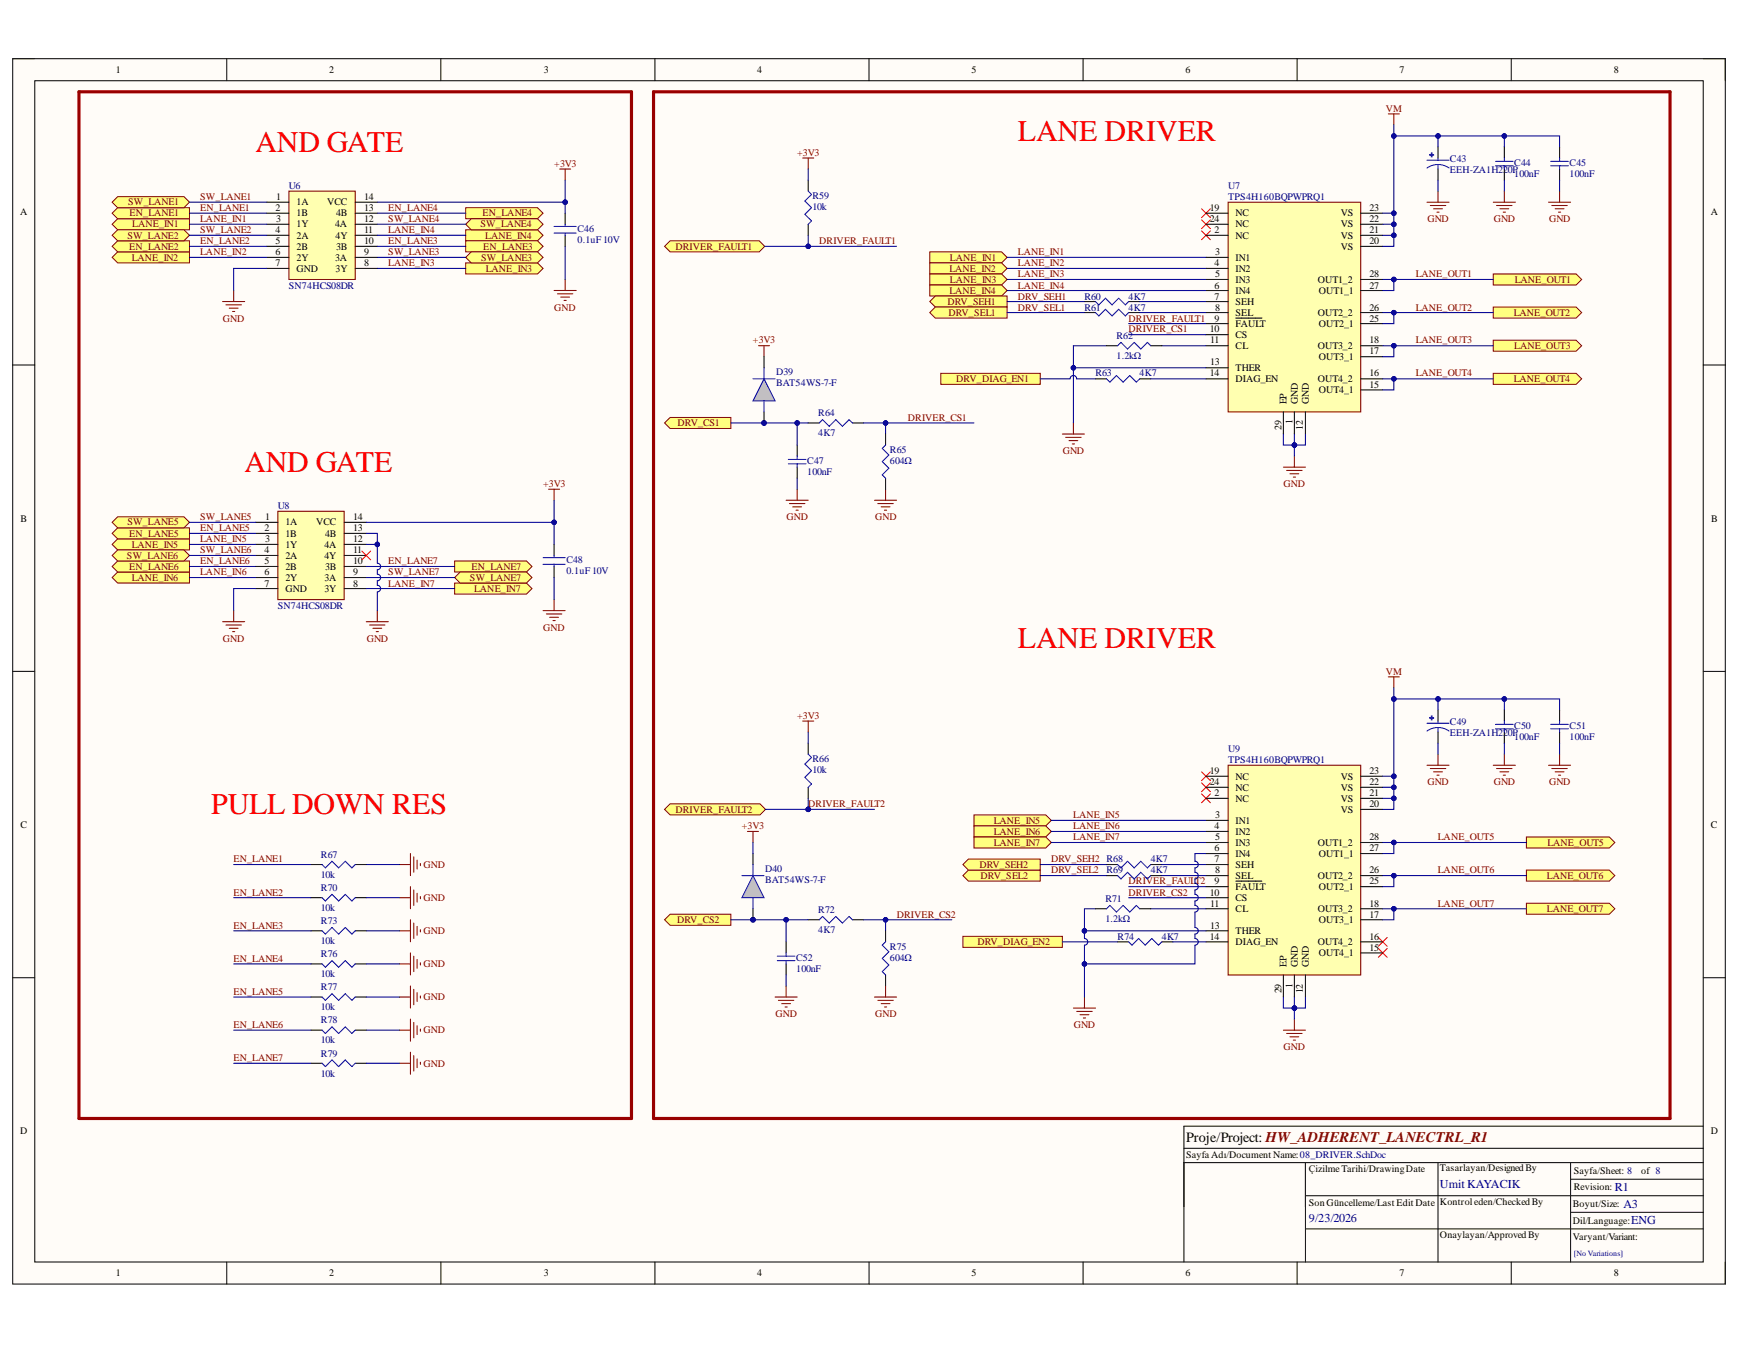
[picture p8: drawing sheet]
<svg xmlns="http://www.w3.org/2000/svg" width="279mm" height="216mm" viewBox="0 0 279 216" stroke-linecap="round" stroke-linejoin="round" font-family="sans-serif">
<defs><g id="words">
<g font-size="4.8" fill="#f00">
<text x="163.4" y="22.6">LANE DRIVER</text>
<text x="41" y="24.3">AND GATE</text>
<text x="39.2" y="75.7">AND GATE</text>
<text x="163.4" y="104">LANE DRIVER</text>
<text x="33.9" y="130.7">PULL DOWN RES</text>
</g>
<text font-size="2.3" x="190.3" y="183.3">Proje/Project: HW_ADHERENT_LANECTRL_R1</text>
<g font-size="1.9" fill="#000080">
<text x="231.1" y="190.7">Umit KAYACIK</text>
<text x="259.2" y="191.2">R1</text>
<text x="210" y="196.1">9/23/2026</text>
<text x="260.5" y="193.9">A3</text>
<text x="261.8" y="196.5">ENG</text>
</g>
<g font-size="1.6">
<text x="18.6" y="11.8">1</text>
<text x="52.8" y="11.8">2</text>
<text x="87.3" y="11.8">3</text>
<text x="121.5" y="11.8">4</text>
<text x="155.9" y="11.8">5</text>
<text x="190.3" y="11.8">6</text>
<text x="224.6" y="11.8">7</text>
<text x="259" y="11.8">8</text>
<text x="3.2" y="34.6">A</text>
<text x="44.2" y="33.9">2</text>
<text x="44.3" y="32.1">1</text>
<text x="44.3" y="35.7">3</text>
<text x="47.6" y="33">1A</text>
<text x="47.6" y="34.7">1B</text>
<text x="52.5" y="33">VCC</text>
<text x="53.9" y="34.7">4B</text>
<text x="58.4" y="32.1">14</text>
<text x="58.4" y="33.9">13</text>
<text x="58.4" y="35.7">12</text>
<text x="194.1" y="35.7">24</text>
<text x="194.1" y="33.9">19</text>
<text x="198.3" y="34.7">NC</text>
<text x="215.2" y="34.7">VS</text>
<text x="219.8" y="33.9">23</text>
<text x="219.8" y="35.7">22</text>
<text x="274.6" y="34.6">A</text>
<text x="44.2" y="37.4">4</text>
<text x="44.2" y="39.2">5</text>
<text x="44.2" y="41">6</text>
<text x="47.6" y="36.5">1Y</text>
<text x="47.6" y="38.3">2A</text>
<text x="47.6" y="40.1">2B</text>
<text x="47.6" y="41.8">2Y</text>
<text x="53.8" y="36.5">4A</text>
<text x="53.8" y="41.8">3A</text>
<text x="53.9" y="38.3">4Y</text>
<text x="53.9" y="40.1">3B</text>
<text x="58.4" y="37.4">11</text>
<text x="58.4" y="39.2">10</text>
<text x="58.4" y="41">9</text>
<text x="194.9" y="37.4">2</text>
<text x="195" y="41">3</text>
<text x="198.3" y="38.3">NC</text>
<text x="198.3" y="41.8">IN1</text>
<text x="198.3" y="36.5">NC</text>
<text x="215.2" y="36.5">VS</text>
<text x="215.2" y="38.3">VS</text>
<text x="215.2" y="40.1">VS</text>
<text x="219.8" y="37.4">21</text>
<text x="219.8" y="39.2">20</text>
<text x="44.2" y="42.8">7</text>
<text x="47.6" y="43.6">GND</text>
<text x="53.9" y="43.6">3Y</text>
<text x="58.4" y="42.8">8</text>
<text x="194.9" y="42.8">4</text>
<text x="194.9" y="46.3">6</text>
<text x="195" y="44.5">5</text>
<text x="198.3" y="43.6">IN2</text>
<text x="198.3" y="45.4">IN3</text>
<text x="198.3" y="47.2">IN4</text>
<text x="211.5" y="45.4">OUT1_2</text>
<text x="211.6" y="47.2">OUT1_1</text>
<text x="219.8" y="44.5">28</text>
<text x="219.8" y="46.3">27</text>
<text x="194.1" y="53.3">10</text>
<text x="194.9" y="48.1">7</text>
<text x="194.9" y="51.6">9</text>
<text x="195" y="49.9">8</text>
<text x="198.3" y="48.9">SEH</text>
<text x="198.3" y="50.7">SEL</text>
<text x="198.3" y="52.5">FAULT</text>
<text x="211.5" y="50.7">OUT2_2</text>
<text x="211.6" y="52.5">OUT2_1</text>
<text x="219.8" y="49.9">26</text>
<text x="219.8" y="51.6">25</text>
<text x="194.2" y="55.1">11</text>
<text x="194.2" y="58.7">13</text>
<text x="198.3" y="54.3">CS</text>
<text x="198.3" y="56">CL</text>
<text x="198.3" y="59.6">THER</text>
<text x="211.5" y="56">OUT3_2</text>
<text x="211.6" y="57.8">OUT3_1</text>
<text x="219.8" y="55.1">18</text>
<text x="219.8" y="56.9">17</text>
<text x="194.1" y="60.4">14</text>
<text x="198.3" y="61.4">DIAG_EN</text>
<text x="206.5" y="64.9" transform="rotate(-90 206.5 64.9)">EP</text>
<text x="208.3" y="64.9" transform="rotate(-90 208.3 64.9)">GND</text>
<text x="210" y="64.9" transform="rotate(-90 210 64.9)">GND</text>
<text x="211.5" y="61.4">OUT4_2</text>
<text x="211.6" y="63.1">OUT4_1</text>
<text x="219.8" y="60.4">16</text>
<text x="219.8" y="62.2">15</text>
<text x="205.6" y="69.1" transform="rotate(-90 205.6 69.1)">29</text>
<text x="207.4" y="68.1" transform="rotate(-90 207.4 68.1)">1</text>
<text x="209.1" y="69.1" transform="rotate(-90 209.1 69.1)">12</text>
<text x="3.3" y="83.8">B</text>
<text x="42.5" y="83.5">1</text>
<text x="56.7" y="83.5">14</text>
<text x="274.6" y="83.8">B</text>
<text x="42.4" y="85.3">2</text>
<text x="42.4" y="88.8">4</text>
<text x="42.5" y="87">3</text>
<text x="45.8" y="84.3">1A</text>
<text x="45.8" y="86.1">1B</text>
<text x="45.8" y="87.9">1Y</text>
<text x="45.8" y="89.7">2A</text>
<text x="50.7" y="84.3">VCC</text>
<text x="52.1" y="87.9">4A</text>
<text x="52.1" y="89.7">4Y</text>
<text x="52.2" y="86.1">4B</text>
<text x="56.7" y="85.3">13</text>
<text x="56.7" y="87">12</text>
<text x="56.7" y="88.8">11</text>
<text x="42.4" y="90.6">5</text>
<text x="42.4" y="92.4">6</text>
<text x="42.4" y="94.1">7</text>
<text x="45.8" y="91.4">2B</text>
<text x="45.8" y="93.2">2Y</text>
<text x="45.8" y="95">GND</text>
<text x="52.1" y="93.2">3A</text>
<text x="52.1" y="95">3Y</text>
<text x="52.2" y="91.4">3B</text>
<text x="56.7" y="90.6">10</text>
<text x="56.7" y="92.4">9</text>
<text x="56.7" y="94.1">8</text>
<text x="194.1" y="124.2">19</text>
<text x="198.3" y="125.2">NC</text>
<text x="215.2" y="125.2">VS</text>
<text x="219.8" y="124.2">23</text>
<text x="194.1" y="126">24</text>
<text x="194.9" y="127.8">2</text>
<text x="195" y="131.3">3</text>
<text x="198.3" y="128.7">NC</text>
<text x="198.3" y="126.9">NC</text>
<text x="215.2" y="126.9">VS</text>
<text x="215.2" y="128.7">VS</text>
<text x="215.2" y="130.5">VS</text>
<text x="219.8" y="126">22</text>
<text x="219.8" y="127.8">21</text>
<text x="219.8" y="129.6">20</text>
<text x="3.3" y="132.9">C</text>
<text x="194.9" y="133.1">4</text>
<text x="194.9" y="136.7">6</text>
<text x="195" y="134.9">5</text>
<text x="198.3" y="132.3">IN1</text>
<text x="198.3" y="134">IN2</text>
<text x="198.3" y="135.8">IN3</text>
<text x="198.3" y="137.6">IN4</text>
<text x="211.5" y="135.8">OUT1_2</text>
<text x="211.6" y="137.6">OUT1_1</text>
<text x="219.8" y="134.9">28</text>
<text x="219.8" y="136.7">27</text>
<text x="274.6" y="132.9">C</text>
<text x="194.1" y="143.8">10</text>
<text x="194.9" y="138.4">7</text>
<text x="194.9" y="142">9</text>
<text x="195" y="140.2">8</text>
<text x="198.3" y="139.4">SEH</text>
<text x="198.3" y="141.1">SEL</text>
<text x="198.3" y="142.8">FAULT</text>
<text x="211.5" y="141.1">OUT2_2</text>
<text x="211.6" y="142.8">OUT2_1</text>
<text x="219.8" y="140.2">26</text>
<text x="219.8" y="142">25</text>
<text x="194.2" y="145.5">11</text>
<text x="194.2" y="149.1">13</text>
<text x="198.3" y="144.6">CS</text>
<text x="198.3" y="146.4">CL</text>
<text x="198.3" y="149.9">THER</text>
<text x="211.5" y="146.4">OUT3_2</text>
<text x="211.6" y="148.1">OUT3_1</text>
<text x="219.8" y="145.5">18</text>
<text x="219.8" y="147.3">17</text>
<text x="194.1" y="150.9">14</text>
<text x="198.3" y="151.7">DIAG_EN</text>
<text x="206.5" y="155.2" transform="rotate(-90 206.5 155.2)">EP</text>
<text x="208.3" y="155.2" transform="rotate(-90 208.3 155.2)">GND</text>
<text x="210" y="155.2" transform="rotate(-90 210 155.2)">GND</text>
<text x="211.5" y="151.7">OUT4_2</text>
<text x="211.6" y="153.5">OUT4_1</text>
<text x="219.8" y="150.9">16</text>
<text x="219.8" y="152.6">15</text>
<text x="205.6" y="159.5" transform="rotate(-90 205.6 159.5)">29</text>
<text x="207.4" y="158.5" transform="rotate(-90 207.4 158.5)">1</text>
<text x="209.1" y="159.5" transform="rotate(-90 209.1 159.5)">12</text>
<text x="3.2" y="182">D</text>
<text x="190.3" y="185.9">Sayfa Adı/Document Name:08_DRIVER.SchDoc</text>
<text x="274.6" y="182">D</text>
<text x="210" y="188.2">ÇizilmeTarihi/DrawingDate</text>
<text x="231.1" y="188">Tasarlayan/Designed By</text>
<text x="252.6" y="188.4">Sayfa/Sheet: 8</text>
<text x="252.6" y="191.1">Revision:</text>
<text x="263.4" y="188.4">of 8</text>
<text x="210" y="193.5">Son Güncelleme/Last Edit Date</text>
<text x="231.1" y="193.4">Kontroleden/Checked By</text>
<text x="252.4" y="193.7">Boyut/Size:</text>
<text x="252.4" y="196.4">Dil/Language:</text>
<text x="231.1" y="198.7">Onaylayan/Approved By</text>
<text x="252.4" y="199">Varyant/Variant:</text>
<text x="18.6" y="204.9">1</text>
<text x="52.8" y="204.9">2</text>
<text x="87.3" y="204.9">3</text>
<text x="121.5" y="204.9">4</text>
<text x="155.9" y="204.9">5</text>
<text x="190.3" y="204.9">6</text>
<text x="224.6" y="204.9">7</text>
<text x="259" y="204.9">8</text>
</g>
<g font-size="1.6" fill="#800000">
<text x="222.4" y="17.9">VM</text>
<text x="89" y="26.8">+3V3</text>
<text x="127.9" y="25">+3V3</text>
<text x="20.5" y="33">SW_LANE1</text>
<text x="20.8" y="34.7">EN_LANE1</text>
<text x="32.1" y="33.9">EN_LANE1</text>
<text x="32.1" y="35.7">LANE_IN1</text>
<text x="32.1" y="32.1">SW_LANE1</text>
<text x="62.3" y="33.9">EN_LANE4</text>
<text x="62.3" y="35.7">SW_LANE4</text>
<text x="77.5" y="34.7">EN_LANE4</text>
<text x="229.1" y="35.7">GND</text>
<text x="239.7" y="35.7">GND</text>
<text x="248.6" y="35.7">GND</text>
<text x="20.5" y="38.3">SW_LANE2</text>
<text x="20.7" y="40.1">EN_LANE2</text>
<text x="21.1" y="41.8">LANE_IN2</text>
<text x="21.2" y="36.5">LANE_IN1</text>
<text x="32.1" y="39.2">EN_LANE2</text>
<text x="32.1" y="41">LANE_IN2</text>
<text x="32.1" y="37.4">SW_LANE2</text>
<text x="62.3" y="39.2">EN_LANE3</text>
<text x="62.3" y="37.4">LANE_IN4</text>
<text x="62.3" y="41">SW_LANE3</text>
<text x="77.1" y="36.5">SW_LANE4</text>
<text x="77.2" y="41.8">SW_LANE3</text>
<text x="77.5" y="40.1">EN_LANE3</text>
<text x="77.9" y="38.3">LANE_IN4</text>
<text x="108.4" y="40.1">DRIVER_FAULT1</text>
<text x="131.5" y="39.2">DRIVER_FAULT1</text>
<text x="152.5" y="41.8">LANE_IN1</text>
<text x="163.4" y="41">LANE_IN1</text>
<text x="62.3" y="42.8">LANE_IN3</text>
<text x="78" y="43.6">LANE_IN3</text>
<text x="152.4" y="43.6">LANE_IN2</text>
<text x="152.4" y="47.2">LANE_IN4</text>
<text x="152.5" y="45.4">LANE_IN3</text>
<text x="163.4" y="42.8">LANE_IN2</text>
<text x="163.4" y="44.5">LANE_IN3</text>
<text x="163.4" y="46.3">LANE_IN4</text>
<text x="227.2" y="44.5">LANE_OUT1</text>
<text x="243.1" y="45.4">LANE_OUT1</text>
<text x="35.8" y="51.6">GND</text>
<text x="89" y="49.9">GND</text>
<text x="152" y="48.9">DRV_SEH1</text>
<text x="152.2" y="50.7">DRV_SEL1</text>
<text x="163.4" y="49.9">DRV_SEL1</text>
<text x="163.4" y="48.1">DRV_SEH1</text>
<text x="181.1" y="51.6">DRIVER_FAULT1</text>
<text x="181.1" y="53.3">DRIVER_CS1</text>
<text x="227.2" y="49.9">LANE_OUT2</text>
<text x="242.9" y="50.7">LANE_OUT2</text>
<text x="120.8" y="55.1">+3V3</text>
<text x="227.2" y="55.1">LANE_OUT3</text>
<text x="243" y="56">LANE_OUT3</text>
<text x="153.5" y="61.4">DRV_DIAG_EN1</text>
<text x="227.2" y="60.4">LANE_OUT4</text>
<text x="242.9" y="61.4">LANE_OUT4</text>
<text x="108.7" y="68.5">DRV_CS1</text>
<text x="145.7" y="67.5">DRIVER_CS1</text>
<text x="170.5" y="72.9">GND</text>
<text x="32.1" y="83.5">SW_LANE5</text>
<text x="87.2" y="78.2">+3V3</text>
<text x="126.2" y="83.5">GND</text>
<text x="140.4" y="83.5">GND</text>
<text x="206" y="78.2">GND</text>
<text x="20.4" y="89.7">SW_LANE6</text>
<text x="20.5" y="84.3">SW_LANE5</text>
<text x="20.7" y="86.1">EN_LANE5</text>
<text x="21.1" y="87.9">LANE_IN5</text>
<text x="32.1" y="85.3">EN_LANE5</text>
<text x="32.1" y="88.8">SW_LANE6</text>
<text x="32.1" y="87">LANE_IN5</text>
<text x="20.7" y="91.4">EN_LANE6</text>
<text x="21.1" y="93.2">LANE_IN6</text>
<text x="32.1" y="90.6">EN_LANE6</text>
<text x="32.1" y="92.4">LANE_IN6</text>
<text x="62.3" y="90.6">EN_LANE7</text>
<text x="62.3" y="92.4">SW_LANE7</text>
<text x="62.3" y="94.1">LANE_IN7</text>
<text x="75.4" y="93.2">SW_LANE7</text>
<text x="75.7" y="91.4">EN_LANE7</text>
<text x="76.1" y="95">LANE_IN7</text>
<text x="87.2" y="101.2">GND</text>
<text x="35.8" y="103">GND</text>
<text x="58.9" y="103">GND</text>
<text x="222.4" y="108.3">VM</text>
<text x="127.9" y="115.4">+3V3</text>
<text x="108.4" y="130.5">DRIVER_FAULT2</text>
<text x="129.7" y="129.6">DRIVER_FAULT2</text>
<text x="172.2" y="131.3">LANE_IN5</text>
<text x="229.1" y="126">GND</text>
<text x="239.7" y="126">GND</text>
<text x="248.6" y="126">GND</text>
<text x="119.1" y="133.1">+3V3</text>
<text x="159.5" y="132.3">LANE_IN5</text>
<text x="159.5" y="134">LANE_IN6</text>
<text x="159.5" y="135.8">LANE_IN7</text>
<text x="172.2" y="133.1">LANE_IN6</text>
<text x="172.2" y="134.9">LANE_IN7</text>
<text x="230.8" y="134.9">LANE_OUT5</text>
<text x="248.3" y="135.8">LANE_OUT5</text>
<text x="37.5" y="138.4">EN_LANE1</text>
<text x="37.5" y="143.8">EN_LANE2</text>
<text x="68" y="139.4">GND</text>
<text x="157.2" y="139.4">DRV_SEH2</text>
<text x="157.4" y="141.1">DRV_SEL2</text>
<text x="168.7" y="140.2">DRV_SEL2</text>
<text x="168.7" y="138.4">DRV_SEH2 R68</text>
<text x="181.1" y="142">DRIVER_FAULT2</text>
<text x="181.1" y="143.8">DRIVER_CS2</text>
<text x="230.8" y="140.2">LANE_OUT6</text>
<text x="248.3" y="141.1">LANE_OUT6</text>
<text x="37.5" y="149.1">EN_LANE3</text>
<text x="68" y="144.6">GND</text>
<text x="68" y="149.9">GND</text>
<text x="108.7" y="148.1">DRV_CS2</text>
<text x="143.9" y="147.3">DRIVER_CS2</text>
<text x="230.8" y="145.5">LANE_OUT7</text>
<text x="248.3" y="146.4">LANE_OUT7</text>
<text x="37.5" y="154.4">EN_LANE4</text>
<text x="68" y="155.2">GND</text>
<text x="156.9" y="151.7">DRV_DIAG_EN2</text>
<text x="37.5" y="159.7">EN_LANE5</text>
<text x="68" y="160.6">GND</text>
<text x="37.5" y="165">EN_LANE6</text>
<text x="68" y="165.9">GND</text>
<text x="124.5" y="163.3">GND</text>
<text x="140.4" y="163.3">GND</text>
<text x="172.3" y="165">GND</text>
<text x="37.5" y="170.4">EN_LANE7</text>
<text x="68" y="171.2">GND</text>
<text x="206" y="168.6">GND</text>
</g>
<g font-size="1.6" fill="#000080">
<text x="232.7" y="26">C43</text>
<text x="232.7" y="27.7">EEH-ZA1H220P</text>
<text x="243" y="26.6">C44</text>
<text x="243" y="28.4">100nF</text>
<text x="251.9" y="26.6">C45</text>
<text x="251.9" y="28.4">100nF</text>
<text x="46.3" y="30.3">U6</text>
<text x="130.4" y="33.7">10k</text>
<text x="130.4" y="32">R59</text>
<text x="197.1" y="30.3">U7</text>
<text x="197.1" y="32.1">TPS4H160BQPWPRQ1</text>
<text x="92.7" y="37.3">C46</text>
<text x="92.7" y="39.1">0.1uF 10V</text>
<text x="46.3" y="46.3">SN74HCS08DR</text>
<text x="174" y="48.1">R60</text>
<text x="174" y="49.9">R61</text>
<text x="181.1" y="48.1">4K7</text>
<text x="181.1" y="49.9">4K7</text>
<text x="179.2" y="54.4">R62</text>
<text x="179.2" y="57.6">1.2kΩ</text>
<text x="124.6" y="60.3">D39</text>
<text x="124.6" y="62">BAT54WS-7-F</text>
<text x="175.8" y="60.4">R63</text>
<text x="182.9" y="60.4">4K7</text>
<text x="131.3" y="66.9">R64</text>
<text x="131.3" y="70.1">4K7</text>
<text x="129.5" y="76.2">100nF</text>
<text x="129.5" y="74.5">C47</text>
<text x="142.8" y="72.7">R65</text>
<text x="142.8" y="74.5">604Ω</text>
<text x="44.6" y="81.7">U8</text>
<text x="90.9" y="90.4">C48</text>
<text x="90.9" y="92.2">0.1uF 10V</text>
<text x="44.6" y="97.7">SN74HCS08DR</text>
<text x="232.7" y="116.4">C49</text>
<text x="232.7" y="118.1">EEH-ZA1H220P</text>
<text x="243" y="117">C50</text>
<text x="243" y="118.7">100nF</text>
<text x="251.9" y="117">C51</text>
<text x="251.9" y="118.7">100nF</text>
<text x="130.4" y="124.1">10k</text>
<text x="130.4" y="122.3">R66</text>
<text x="197.1" y="120.7">U9</text>
<text x="197.1" y="122.5">TPS4H160BQPWPRQ1</text>
<text x="51.5" y="137.8">R67</text>
<text x="51.5" y="140.9">10k</text>
<text x="51.5" y="143.1">R70</text>
<text x="122.8" y="140">D40</text>
<text x="122.8" y="141.8">BAT54WS-7-F</text>
<text x="177.6" y="140.2">R69</text>
<text x="184.7" y="138.4">4K7</text>
<text x="184.7" y="140.2">4K7</text>
<text x="51.5" y="146.2">10k</text>
<text x="51.5" y="148.4">R73</text>
<text x="131.3" y="146.6">R72</text>
<text x="131.3" y="149.8">4K7</text>
<text x="177.4" y="144.9">R71</text>
<text x="177.4" y="148">1.2kΩ</text>
<text x="51.5" y="151.5">10k</text>
<text x="51.5" y="153.6">R76</text>
<text x="127.8" y="154.2">C52</text>
<text x="142.8" y="152.5">R75</text>
<text x="142.8" y="154.2">604Ω</text>
<text x="179.3" y="150.9">R74</text>
<text x="186.4" y="150.9">4K7</text>
<text x="51.5" y="156.9">10k</text>
<text x="51.5" y="159">R77</text>
<text x="127.8" y="156">100nF</text>
<text x="51.5" y="162.2">10k</text>
<text x="51.5" y="167.5">10k</text>
<text x="51.5" y="164.3">R78</text>
<text x="51.5" y="172.8">10k</text>
<text x="51.5" y="169.6">R79</text>
</g>
<text font-size="1.3" fill="#000080" x="252.6" y="201.6">[No Variations]</text>
</g></defs>
<path d="M2 9.4h274.9v196.7h-274.9z" fill-rule="evenodd" fill="#fffcf8"/>
<path d="M2 9.4h274.9v196.7h-274.9z" fill="none" stroke="#000" stroke-width=".16"/>
<path d="M5.6 13h267.7v189.6h-267.7z" fill-rule="evenodd" fill="#fffcf8"/>
<g fill="none" stroke="#000" stroke-width=".16">
<path d="M2 9.4h3.6M5.6 13h267.7v189.6h-267.7zM36.4 9.4v3.6M70.7 9.4v3.6M105.1 9.4v3.6M139.5 9.4v3.6M173.8 9.4v3.6M208.2 9.4v3.6M242.5 9.4v3.6M273.3 9.4h3.6v3.6M2 58.6h3.6M273.3 58.6h3.6"/>
<path d="M2 107.8h3.6M273.3 107.8h3.6M2 156.9h3.6M273.3 156.9h3.6M190 186.6h83.3M190 184.3h83.3M209.5 186.6v16M209.5 197.3h63.8M209.5 191.9h63.8M230.8 186.6v16M252.1 186.6v16M252.1 189.3h21.2"/>
<path d="M252.1 194.6h21.2M273.3 180.8h-83.3v21.8M36.4 202.6v3.5M70.8 202.6v3.5M105.1 202.6v3.5M139.5 202.6v3.5M173.8 202.6v3.5M208.2 202.6v3.5M242.5 202.6v3.5M276.9 202.6v3.5"/>
</g>
<path d="M149.2 40.4h11.5l.9 .9-.9 .9h-11.5z" fill-rule="evenodd" fill="#ffff80"/>
<path d="M149.2 40.4h11.5l.9 .9-.9 .9h-11.5z" fill="none" stroke="#800000" stroke-width=".16"/>
<path d="M149.2 42.2h11.5l.9 .9-.9 .9h-11.5z" fill-rule="evenodd" fill="#ffff80"/>
<path d="M149.2 42.2h11.5l.9 .9-.9 .9h-11.5z" fill="none" stroke="#800000" stroke-width=".16"/>
<path d="M149.2 44h11.5l.9 .9-.9 .8h-11.5z" fill-rule="evenodd" fill="#ffff80"/>
<path d="M149.2 44h11.5l.9 .9-.9 .8h-11.5z" fill="none" stroke="#800000" stroke-width=".16"/>
<path d="M149.2 45.7h11.5l.9 .9-.9 .9h-11.5z" fill-rule="evenodd" fill="#ffff80"/>
<path d="M149.2 45.7h11.5l.9 .9-.9 .9h-11.5z" fill="none" stroke="#800000" stroke-width=".16"/>
<path d="M239.6 44h13.3l.9 .9-.9 .8h-13.3z" fill-rule="evenodd" fill="#ffff80"/>
<path d="M239.6 44h13.3l.9 .9-.9 .8h-13.3z" fill="none" stroke="#800000" stroke-width=".16"/>
<path d="M239.6 49.3h13.3l.9 .9-.9 .9h-13.3z" fill-rule="evenodd" fill="#ffff80"/>
<path d="M239.6 49.3h13.3l.9 .9-.9 .9h-13.3z" fill="none" stroke="#800000" stroke-width=".16"/>
<path d="M239.6 54.6h13.3l.9 .9-.9 .9h-13.3z" fill-rule="evenodd" fill="#ffff80"/>
<path d="M239.6 54.6h13.3l.9 .9-.9 .9h-13.3z" fill="none" stroke="#800000" stroke-width=".16"/>
<path d="M239.6 59.9h13.3l.9 .9-.9 .9h-13.3z" fill-rule="evenodd" fill="#ffff80"/>
<path d="M239.6 59.9h13.3l.9 .9-.9 .9h-13.3z" fill="none" stroke="#800000" stroke-width=".16"/>
<path d="M192.8 33.5l1.4 1.4M192.8 35.3l1.4 1.4M192.8 37.1l1.4 1.4M194.2 33.5l-1.4 1.4M194.2 35.3l-1.4 1.4M194.2 37.1l-1.4 1.4" fill="none" stroke="#f00" stroke-width=".16"/>
<g fill="none" stroke="#800000" stroke-width=".17">
<path d="M222.8 18.3h1.8M223.7 18.3v1.7M128.8 25.4h1.8M129.7 25.4v1.7M229 32.5h3.6M229.5 33h2.5M230.1 33.5h1.4M230.6 34.1h.4M230.8 30.7v1.8M239.6 32.5h3.6M240.2 33h2.5M240.7 33.5h1.4"/>
<path d="M241.2 34.1h.4M241.4 30.7v1.8M248.5 32.5h3.6M249 33h2.5M249.6 33.5h1.4M250.1 34.1h.4M250.3 30.7v1.8M127.9 78.5v1.8M142.1 78.5v1.8M170.5 69.7h3.5M171 70.2h2.5M171.6 70.7h1.4"/>
<path d="M172.1 71.3h.3M172.3 67.9v1.8M206 75h3.5M206.5 75.5h2.5M207 76.1h1.4M207.6 76.6h.3M207.7 73.2v1.8M126.2 80.3h3.5M126.7 80.8h2.5M127.2 81.4h1.4M127.8 81.9h.3M140.3 80.3h3.6"/>
<path d="M140.9 80.8h2.5M141.4 81.4h1.4M141.9 81.9h.4"/>
</g>
<path d="M129.7 28.9v1.8M129.7 36v1.8M127.9 71.4v1.8M127.9 75v1.8M129.7 67.9h1.8M136.8 67.9h1.8" fill="none" stroke="#000" stroke-width=".17"/>
<path d="M129.7 30.7l.5 .5-1 1.1 1 1-1 1.1 1 1.1-.5 .5M126.5 73.7h2.8M126.5 74.5h2.8M127.9 73.2v.5M127.9 74.5v.5M131.5 67.9l.5-.5 1.1 1 1-1 1.1 1 1.1-1 .5 .5" fill="none" stroke="#00f" stroke-width=".17"/>
<path d="M149.2 48.4l.9-.9h11.5v1.8h-11.5z" fill-rule="evenodd" fill="#ffff80"/>
<path d="M149.2 48.4l.9-.9h11.5v1.8h-11.5z" fill="none" stroke="#800000" stroke-width=".16"/>
<path d="M149.2 50.2l.9-.9h11.5v1.8h-11.5z" fill-rule="evenodd" fill="#ffff80"/>
<path d="M149.2 50.2l.9-.9h11.5v1.8h-11.5z" fill="none" stroke="#800000" stroke-width=".16"/>
<path d="M151 59.9h15.9v1.8h-15.9z" fill-rule="evenodd" fill="#ffff80"/>
<path d="M151 59.9h15.9v1.8h-15.9z" fill="none" stroke="#800000" stroke-width=".16"/>
<path d="M192.8 123.9l1.4 1.4M192.8 125.7l1.4 1.4M192.8 127.4l1.4 1.5M194.2 123.9l-1.4 1.4M194.2 125.7l-1.4 1.4M194.2 127.4l-1.4 1.5" fill="none" stroke="#f00" stroke-width=".16"/>
<g fill="none" stroke="#800000" stroke-width=".17">
<path d="M128.8 115.7h1.8M129.7 115.7v1.8M222.8 108.7h1.8M223.7 108.7v1.7M229 122.8h3.6M229.5 123.4h2.5M230.1 123.9h1.4M230.6 124.4h.4M230.8 121.1v1.7M239.6 122.8h3.6M240.2 123.4h2.5M240.7 123.9h1.4"/>
<path d="M241.2 124.4h.4M241.4 121.1v1.7M248.5 122.8h3.6M249 123.4h2.5M249.6 123.9h1.4M250.1 124.4h.4M250.3 121.1v1.7"/>
</g>
<path d="M129.7 119.3v1.8M129.7 126.4v1.7" fill="none" stroke="#000" stroke-width=".17"/>
<path d="M129.7 121.1l.5 .5-1 1.1 1 1-1 1.1 1 1-.5 .6" fill="none" stroke="#00f" stroke-width=".17"/>
<circle cx="129.7" cy="129.9" r=".35" fill="#000080"/>
<circle cx="129.7" cy="129.9" r=".35" fill="none" stroke="#000080" stroke-width=".16"/>
<path d="M126.2 151.2v1.8M126.2 154.7v1.8M129.7 147.6h1.8M136.8 147.6h1.8" fill="none" stroke="#000" stroke-width=".17"/>
<path d="M124.7 153.5h2.9M124.7 154.2h2.9M126.2 153v.5M126.2 154.2v.5M131.5 147.6l.5-.5 1.1 1.1 1-1.1 1.1 1.1 1.1-1.1 .5 .5" fill="none" stroke="#00f" stroke-width=".17"/>
<g fill="none" stroke="#800000" stroke-width=".17">
<path d="M126.2 158.3v1.7M142.1 158.3v1.7M124.4 160h3.5M124.9 160.6h2.5M125.4 161.1h1.5M126 161.6h.3M140.3 160h3.6M140.9 160.6h2.5M141.4 161.1h1.4M141.9 161.6h.4M172.3 161.8h3.5M172.8 162.4h2.5"/>
<path d="M173.3 162.9h1.4M173.9 163.4h.3M174 160.1v1.7M206 165.4h3.5M206.5 165.9h2.5M207 166.4h1.4M207.6 167h.3M207.7 163.6v1.8"/>
</g>
<path d="M155.4 139.7h11.5v1.7h-11.5l-.9-.8z" fill-rule="evenodd" fill="#ffff80"/>
<path d="M155.4 139.7h11.5v1.7h-11.5l-.9-.8z" fill="none" stroke="#800000" stroke-width=".16"/>
<path d="M154.5 150.3h16v1.8h-16z" fill-rule="evenodd" fill="#ffff80"/>
<path d="M154.5 150.3h16v1.8h-16z" fill="none" stroke="#800000" stroke-width=".16"/>
<path d="M156.3 130.8h11.5l.9 .9-.9 .9h-11.5z" fill-rule="evenodd" fill="#ffff80"/>
<path d="M156.3 130.8h11.5l.9 .9-.9 .9h-11.5z" fill="none" stroke="#800000" stroke-width=".16"/>
<path d="M156.3 132.6h11.5l.9 .9-.9 .9h-11.5z" fill-rule="evenodd" fill="#ffff80"/>
<path d="M156.3 132.6h11.5l.9 .9-.9 .9h-11.5z" fill="none" stroke="#800000" stroke-width=".16"/>
<path d="M156.3 134.4h11.5l.9 .8-.9 .9h-11.5z" fill-rule="evenodd" fill="#ffff80"/>
<path d="M156.3 134.4h11.5l.9 .8-.9 .9h-11.5z" fill="none" stroke="#800000" stroke-width=".16"/>
<path d="M245 134.4h13.3l.9 .8-.9 .9h-13.3z" fill-rule="evenodd" fill="#ffff80"/>
<path d="M245 134.4h13.3l.9 .8-.9 .9h-13.3z" fill="none" stroke="#800000" stroke-width=".16"/>
<path d="M245 139.7h13.3l.9 .9-.9 .8h-13.3z" fill-rule="evenodd" fill="#ffff80"/>
<path d="M245 139.7h13.3l.9 .9-.9 .8h-13.3z" fill="none" stroke="#800000" stroke-width=".16"/>
<path d="M245 145h13.3l.9 .9-.9 .9h-13.3z" fill-rule="evenodd" fill="#ffff80"/>
<path d="M245 145h13.3l.9 .9-.9 .9h-13.3z" fill="none" stroke="#800000" stroke-width=".16"/>
<path d="M46.4 30.7h10.6v14.2h-10.6z" fill-rule="evenodd" fill="#ffffb0"/>
<path d="M46.4 30.7h10.6v14.2h-10.6z" fill="none" stroke="#800000" stroke-width=".17"/>
<g fill="none" stroke="#000" stroke-width=".17">
<path d="M42.8 32.5h3.6M42.8 34.2h3.6M42.8 36h3.6M42.8 37.8h3.6M42.8 39.5h3.6M57 32.5h3.6M57 34.2h3.6M57 36h3.6M57 37.8h3.6M57 39.5h3.6M42.8 41.3h3.6M42.8 43.1h3.6"/>
<path d="M57 41.3h3.6M57 43.1h3.6"/>
</g>
<path d="M44.6 82.1h10.6v14.2h-10.6z" fill-rule="evenodd" fill="#ffffb0"/>
<g fill="none" stroke="#800000" stroke-width=".17">
<path d="M89.8 27.1h1.8M90.7 27.1v1.8M35.7 48.4h3.6M36.3 48.9h2.4M36.8 49.5h1.4M37.3 50h.4M37.5 46.6v1.8M88.9 46.6h3.6M89.5 47.2h2.4M90 47.7h1.4M90.5 48.2h.4M90.7 44.9v1.7"/>
<path d="M88 78.5h1.8M88.9 78.5v1.8M35.7 99.8h3.6M37.5 98v1.8M44.6 82.1h10.6v14.2h-10.6zM87.2 98h3.5M87.7 98.6h2.5M88.2 99.1h1.4M88.7 99.6h.4M88.9 96.3v1.7M36.3 100.3h2.4M36.8 100.9h1.4"/>
<path d="M37.3 101.4h.4"/>
</g>
<g fill="none" stroke="#000" stroke-width=".17">
<path d="M90.7 34.2v1.8M90.7 37.8v1.7M41 83.8h3.6M41 85.6h3.6M41 87.4h3.6M41 89.2h3.6M41 90.9h3.6M41 92.7h3.6M41 94.5h3.6M55.2 83.8h3.6M55.2 85.6h3.6M55.2 87.4h3.6"/>
<path d="M55.2 89.2h3.6M55.2 90.9h3.6M55.2 92.7h3.6M55.2 94.5h3.6M88.9 87.4v1.8M88.9 90.9v1.8"/>
</g>
<path d="M88.9 37.4h3.6M88.9 36.4h3.6M90.7 36v.4M90.7 37.4v.4M87.2 90.6h3.5M87.2 89.5h3.5M88.9 89.2v.3M88.9 90.6v.3" fill="none" stroke="#00f" stroke-width=".17"/>
<path d="M12.7 14.7h88.6v164.8h-88.6zM104.9 14.7h163.1v164.8h-163.1z" fill="none" stroke="#980000" stroke-width=".51"/>
<path d="M18 36l.9-.9h11.5v1.8h-11.5z" fill-rule="evenodd" fill="#ffff80"/>
<path d="M18 36l.9-.9h11.5v1.8h-11.5z" fill="none" stroke="#800000" stroke-width=".16"/>
<path d="M18 41.3l.9-.9h11.5v1.8h-11.5z" fill-rule="evenodd" fill="#ffff80"/>
<path d="M18 41.3l.9-.9h11.5v1.8h-11.5z" fill="none" stroke="#800000" stroke-width=".16"/>
<path d="M74.7 42.2h11.6l.9 .9-.9 .9h-11.6z" fill-rule="evenodd" fill="#ffff80"/>
<path d="M74.7 42.2h11.6l.9 .9-.9 .9h-11.6z" fill="none" stroke="#800000" stroke-width=".16"/>
<path d="M74.7 36.9h11.6l.9 .9-.9 .9h-11.6z" fill-rule="evenodd" fill="#ffff80"/>
<path d="M74.7 36.9h11.6l.9 .9-.9 .9h-11.6z" fill="none" stroke="#800000" stroke-width=".16"/>
<path d="M18 87.4l.9-.9h11.5v1.8h-11.5z" fill-rule="evenodd" fill="#ffff80"/>
<path d="M18 87.4l.9-.9h11.5v1.8h-11.5z" fill="none" stroke="#800000" stroke-width=".16"/>
<path d="M18 92.7l.9-.9h11.5v1.8h-11.5z" fill-rule="evenodd" fill="#ffff80"/>
<path d="M18 92.7l.9-.9h11.5v1.8h-11.5z" fill="none" stroke="#800000" stroke-width=".16"/>
<path d="M73 93.6h11.5l.9 .9-.9 .9h-11.5z" fill-rule="evenodd" fill="#ffff80"/>
<path d="M73 93.6h11.5l.9 .9-.9 .9h-11.5z" fill="none" stroke="#800000" stroke-width=".16"/>
<path d="M106.7 67.9l.8-.9h9.8v1.8h-9.8z" fill-rule="evenodd" fill="#ffff80"/>
<path d="M106.7 67.9l.8-.9h9.8v1.8h-9.8z" fill="none" stroke="#800000" stroke-width=".16"/>
<path d="M106.7 147.6l.8-.8h9.8v1.7h-9.8z" fill-rule="evenodd" fill="#ffff80"/>
<path d="M106.7 147.6l.8-.8h9.8v1.7h-9.8z" fill="none" stroke="#800000" stroke-width=".16"/>
<path d="M106.7 39.5l.8-.8h14.3l.9 .8-.9 .9h-14.3z" fill-rule="evenodd" fill="#ffff80"/>
<path d="M106.7 39.5l.8-.8h14.3l.9 .8-.9 .9h-14.3z" fill="none" stroke="#800000" stroke-width=".16"/>
<path d="M106.7 129.9l.8-.9h14.5l.9 .9-.9 .9h-14.5z" fill-rule="evenodd" fill="#ffff80"/>
<path d="M106.7 129.9l.8-.9h14.5l.9 .9-.9 .9h-14.5z" fill="none" stroke="#800000" stroke-width=".16"/>
<path d="M18 34.2l.9-.9h11.5v1.8h-11.5z" fill-rule="evenodd" fill="#ffff80"/>
<path d="M18 34.2l.9-.9h11.5v1.8h-11.5z" fill="none" stroke="#800000" stroke-width=".16"/>
<path d="M18 39.5l.9-.8h11.5v1.7h-11.5z" fill-rule="evenodd" fill="#ffff80"/>
<path d="M18 39.5l.9-.8h11.5v1.7h-11.5z" fill="none" stroke="#800000" stroke-width=".16"/>
<path d="M74.7 38.7h11.6l.9 .8-.9 .9h-11.6z" fill-rule="evenodd" fill="#ffff80"/>
<path d="M74.7 38.7h11.6l.9 .8-.9 .9h-11.6z" fill="none" stroke="#800000" stroke-width=".16"/>
<path d="M74.7 33.3h11.6l.9 .9-.9 .9h-11.6z" fill-rule="evenodd" fill="#ffff80"/>
<path d="M74.7 33.3h11.6l.9 .9-.9 .9h-11.6z" fill="none" stroke="#800000" stroke-width=".16"/>
<path d="M18 85.6l.9-.9h11.5v1.8h-11.5z" fill-rule="evenodd" fill="#ffff80"/>
<path d="M18 85.6l.9-.9h11.5v1.8h-11.5z" fill="none" stroke="#800000" stroke-width=".16"/>
<path d="M18 90.9l.9-.9h11.5v1.8h-11.5z" fill-rule="evenodd" fill="#ffff80"/>
<path d="M18 90.9l.9-.9h11.5v1.8h-11.5z" fill="none" stroke="#800000" stroke-width=".16"/>
<path d="M73 90h11.5l.9 .9-.9 .9h-11.5z" fill-rule="evenodd" fill="#ffff80"/>
<path d="M73 90h11.5l.9 .9-.9 .9h-11.5z" fill="none" stroke="#800000" stroke-width=".16"/>
<path d="M18 32.5l.9-.9h10.6l.9 .9-.9 .8h-10.6z" fill-rule="evenodd" fill="#ffff80"/>
<path d="M18 32.5l.9-.9h10.6l.9 .9-.9 .8h-10.6z" fill="none" stroke="#800000" stroke-width=".16"/>
<path d="M18 37.8l.9-.9h10.6l.9 .9-.9 .9h-10.6z" fill-rule="evenodd" fill="#ffff80"/>
<path d="M18 37.8l.9-.9h10.6l.9 .9-.9 .9h-10.6z" fill="none" stroke="#800000" stroke-width=".16"/>
<path d="M74.7 41.3l.9-.9h10.7l.9 .9-.9 .9h-10.7z" fill-rule="evenodd" fill="#ffff80"/>
<path d="M74.7 41.3l.9-.9h10.7l.9 .9-.9 .9h-10.7z" fill="none" stroke="#800000" stroke-width=".16"/>
<path d="M74.7 36l.9-.9h10.7l.9 .9-.9 .9h-10.7z" fill-rule="evenodd" fill="#ffff80"/>
<path d="M74.7 36l.9-.9h10.7l.9 .9-.9 .9h-10.7z" fill="none" stroke="#800000" stroke-width=".16"/>
<path d="M18 83.8l.9-.8h10.6l.9 .8-.9 .9h-10.6z" fill-rule="evenodd" fill="#ffff80"/>
<path d="M18 83.8l.9-.8h10.6l.9 .8-.9 .9h-10.6z" fill="none" stroke="#800000" stroke-width=".16"/>
<path d="M18 89.2l.9-.9h10.6l.9 .9-.9 .8h-10.6z" fill-rule="evenodd" fill="#ffff80"/>
<path d="M18 89.2l.9-.9h10.6l.9 .9-.9 .8h-10.6z" fill="none" stroke="#800000" stroke-width=".16"/>
<path d="M73 92.7l.8-.9h10.7l.9 .9-.9 .9h-10.7z" fill-rule="evenodd" fill="#ffff80"/>
<path d="M73 92.7l.8-.9h10.7l.9 .9-.9 .9h-10.7z" fill="none" stroke="#800000" stroke-width=".16"/>
<path d="M154.5 138.8l.9-.9h11.5v1.8h-11.5z" fill-rule="evenodd" fill="#ffff80"/>
<path d="M154.5 138.8l.9-.9h11.5v1.8h-11.5z" fill="none" stroke="#800000" stroke-width=".16"/>
<g fill="none" stroke="#800000" stroke-width=".17">
<path d="M58.8 99.8h3.5M60.6 98v1.8M59.3 100.3h2.5M59.8 100.9h1.5M60.4 101.4h.3M64.1 138.8h1.8M65.9 137v3.6M66.4 137.5v2.5M66.9 138.1v1.4M67.5 138.6v.4M64.1 144.1h1.8M64.1 149.4h1.8"/>
<path d="M64.1 154.7h1.8M65.9 142.3v3.6M65.9 147.6v3.6M65.9 153v3.5M65.9 158.3v3.5M66.4 142.9v2.4M66.4 148.2v2.5M66.4 153.5v2.5M66.4 158.8v2.5M66.9 143.4v1.4M66.9 148.7v1.4M66.9 154v1.4"/>
<path d="M66.9 159.3v1.5M67.5 143.9v.4M67.5 149.2v.4M67.5 154.6v.3M67.5 159.9v.3M64.1 160h1.8M64.1 165.4h1.8M64.1 170.7h1.8M65.9 163.6v3.5M65.9 168.9v3.5M66.4 164.1v2.5M66.4 169.4v2.5"/>
<path d="M66.9 164.7v1.4M66.9 170v1.4M67.5 165.2v.3M67.5 170.5v.4"/>
</g>
<g fill="none" stroke="#000" stroke-width=".17">
<path d="M49.9 138.8h1.8M57 138.8h1.8M49.9 144.1h1.8M49.9 149.4h1.8M49.9 154.7h1.8M57 144.1h1.8M57 149.4h1.8M57 154.7h1.8M49.9 160h1.8M49.9 165.4h1.8M49.9 170.7h1.8M57 160h1.8"/>
<path d="M57 165.4h1.8M57 170.7h1.8"/>
</g>
<path d="M51.7 138.8l.5 .5 1.1-1.1 1 1.1 1.1-1.1 1.1 1.1 .5-.5M51.7 144.1l.5 .5 1.1-1 1 1 1.1-1 1.1 1 .5-.5M51.7 149.4l.5 .5 1.1-1 1 1 1.1-1 1.1 1 .5-.5M51.7 154.7l.5 .6 1.1-1.1 1 1.1 1.1-1.1 1.1 1.1 .5-.6M51.7 160l.5 .6 1.1-1.1 1 1.1 1.1-1.1 1.1 1.1 .5-.6M51.7 165.4l.5 .5 1.1-1.1 1 1.1 1.1-1.1 1.1 1.1 .5-.5M51.7 170.7l.5 .5 1.1-1.1 1 1.1 1.1-1.1 1.1 1.1 .5-.5" fill="none" stroke="#00f" stroke-width=".17"/>
<path d="M58.1 88.5l1.4 1.4M59.5 88.5l-1.4 1.4M221.2 150.5l1.4 1.4M221.2 152.2l1.4 1.5M222.6 150.5l-1.4 1.4M222.6 152.2l-1.4 1.5" fill="none" stroke="#f00" stroke-width=".16"/>
<path d="M229.7 114.9h.1v.6h-.1z" fill-rule="evenodd" fill="#00f"/>
<path d="M229.7 114.9h.1v.6h-.1z" fill="none" stroke="#00f" stroke-width=".17"/>
<path d="M229.4 115.2h.7v.1h-.7z" fill-rule="evenodd" fill="#00f"/>
<path d="M229 117.3a3.1 3.1 0 0 1 3.6 0M229 116.1h3.6M229.4 115.2h.7v.1h-.7zM230.8 115.8v.3M230.8 116.8v.7" fill="none" stroke="#00f" stroke-width=".17"/>
<path d="M230.8 114v1.8M230.8 117.5v1.8" fill="none" stroke="#000" stroke-width=".17"/>
<path d="M229.7 24.5h.1v.7h-.1z" fill-rule="evenodd" fill="#00f"/>
<path d="M229.7 24.5h.1v.7h-.1z" fill="none" stroke="#00f" stroke-width=".17"/>
<path d="M229.4 24.8h.7v.1h-.7z" fill-rule="evenodd" fill="#00f"/>
<g fill="none" stroke="#00f" stroke-width=".17">
<path d="M229 27a3.1 3.1 0 0 1 3.6 0M229 25.7h3.6M229.4 24.8h.7v.1h-.7zM230.8 25.4v.3M230.8 26.4v.7M240 25.9h2.8M240 26.6h2.8M241.4 25.4v.5M241.4 26.6v.5M248.9 25.9h2.8M248.9 26.6h2.8M250.3 25.4v.5"/>
<path d="M250.3 26.6v.5M240 116.3h2.8M240 117h2.8M241.4 115.8v.5M241.4 117v.5M248.9 116.3h2.8M248.9 117h2.8M250.3 115.8v.5M250.3 117v.5"/>
</g>
<path d="M230.8 23.6v1.8M230.8 27.1v1.8M241.4 23.6v1.8M241.4 27.1v1.8M250.3 23.6v1.8M250.3 27.1v1.8M241.4 114v1.8M241.4 117.5v1.8M250.3 114v1.8M250.3 117.5v1.8" fill="none" stroke="#000" stroke-width=".17"/>
<path d="M121.7 55.5h1.8M122.6 55.5v1.8" fill="none" stroke="#800000" stroke-width=".17"/>
<circle cx="120.8" cy="147.6" r=".36" fill="#000080"/>
<circle cx="120.8" cy="147.6" r=".36" fill="none" stroke="#000080" stroke-width=".16"/>
<path d="M120.8 140.6l1.8 3.5h-3.5z" fill="#c0c0c0"/>
<path d="M120.8 138.8v1.8M119.1 140.6h3.5M120.8 140.6l1.8 3.5h-3.5zM120.8 144.1v1.8" fill="none" stroke="#00f" stroke-width=".17"/>
<path d="M120.8 137v1.8M120.8 145.9v1.7" fill="none" stroke="#000" stroke-width=".17"/>
<circle cx="120.8" cy="147.6" r=".36" fill="#000080"/>
<circle cx="120.8" cy="147.6" r=".36" fill="none" stroke="#000080" stroke-width=".16"/>
<path d="M120 133.5h1.7M120.8 133.5v1.7" fill="none" stroke="#800000" stroke-width=".17"/>
<circle cx="122.6" cy="67.9" r=".36" fill="#000080"/>
<circle cx="122.6" cy="67.9" r=".36" fill="none" stroke="#000080" stroke-width=".16"/>
<path d="M122.6 60.8l1.8 3.5h-3.6z" fill="#c0c0c0"/>
<path d="M122.6 59v1.8M120.8 60.8h3.6M122.6 60.8l1.8 3.5h-3.6zM122.6 64.3v1.8" fill="none" stroke="#00f" stroke-width=".17"/>
<path d="M122.6 57.3v1.7M122.6 66.1v1.8" fill="none" stroke="#000" stroke-width=".17"/>
<circle cx="122.6" cy="67.9" r=".36" fill="#000080"/>
<circle cx="122.6" cy="67.9" r=".36" fill="none" stroke="#000080" stroke-width=".16"/>
<path d="M174 48.4h1.8M174 50.2h1.8M181.1 48.4h1.8M181.1 50.2h1.8M175.8 60.8h1.8M182.9 60.8h1.8M177.6 138.8h1.8M184.7 138.8h1.7M177.6 140.6h1.8M179.4 151.2h1.7M184.7 140.6h1.7M186.4 151.2h1.8" fill="none" stroke="#000" stroke-width=".17"/>
<path d="M175.8 48.4l.5 .5 1.1-1 1.1 1 1-1 1.1 1 .5-.5M175.8 50.2l.5 .5 1.1-1.1 1.1 1.1 1-1.1 1.1 1.1 .5-.5M177.6 60.8l.5 .5 1.1-1 1 1 1.1-1 1.1 1 .5-.5M179.4 138.8l.5 .5 1.1-1.1 1 1.1 1.1-1.1 1 1.1 .6-.5M179.4 140.6l.5 .5 1.1-1.1 1 1.1 1.1-1.1 1 1.1 .6-.5M181.1 151.2l.6 .5 1-1 1.1 1 1.1-1 1 1 .5-.5" fill="none" stroke="#00f" stroke-width=".17"/>
<path d="M197.1 32.5h21.3v33.6h-21.3z" fill-rule="evenodd" fill="#ffffb0"/>
<path d="M197.1 32.5h21.3v33.6h-21.3z" fill="none" stroke="#800000" stroke-width=".17"/>
<g fill="none" stroke="#000" stroke-width=".17">
<path d="M193.5 37.8h3.6M193.5 36h3.6M193.5 34.2h3.6M218.4 37.8h3.5M218.4 36h3.5M218.4 34.2h3.5M218.4 39.5h3.5M193.5 41.3h3.6M193.5 43.1h3.6M193.5 44.9h3.6M193.5 46.6h3.6M193.5 48.4h3.6"/>
<path d="M193.5 50.2h3.6M193.5 51.9h3.6M193.5 53.7h3.6M193.5 55.5h3.6M193.5 59h3.6M198.3 51.1h4.2M218.4 44.9h3.5M218.4 46.6h3.5M218.4 50.2h3.5M218.4 51.9h3.5M218.4 55.5h3.5M218.4 57.3h3.5"/>
<path d="M193.5 60.8h3.6M206 66.1v3.6M207.7 66.1v3.6M209.5 66.1v3.6M218.4 60.8h3.5M218.4 62.6h3.5"/>
</g>
<path d="M197.1 122.8h21.3v33.7h-21.3z" fill-rule="evenodd" fill="#ffffb0"/>
<path d="M197.1 122.8h21.3v33.7h-21.3z" fill="none" stroke="#800000" stroke-width=".17"/>
<g fill="none" stroke="#000" stroke-width=".17">
<path d="M193.5 128.2h3.6M193.5 131.7h3.6M193.5 133.5h3.6M193.5 135.2h3.6M193.5 137h3.6M193.5 138.8h3.6M193.5 126.4h3.6M193.5 124.6h3.6M218.4 128.2h3.5M218.4 135.2h3.5M218.4 137h3.5M218.4 126.4h3.5"/>
<path d="M218.4 124.6h3.5M218.4 129.9h3.5M193.5 140.6h3.6M193.5 142.3h3.6M193.5 144.1h3.6M193.5 145.9h3.6M193.5 149.4h3.6M193.5 151.2h3.6M198.3 141.4h4.2M206 156.5v3.6M207.7 156.5v3.6M209.5 156.5v3.6"/>
<path d="M218.4 140.6h3.5M218.4 142.3h3.5M218.4 145.9h3.5M218.4 151.2h3.5M218.4 147.6h3.5M218.4 153h3.5"/>
</g>
<path d="M221.9 34.2h1.8v5.3h-1.8M161.6 41.3h31.9M161.6 43.1h31.9M161.6 44.9h31.9M161.6 46.6h31.9" fill="none" stroke="#000080" stroke-width=".17"/>
<circle cx="223.7" cy="34.2" r=".35" fill="#000080"/>
<circle cx="223.7" cy="34.2" r=".35" fill="none" stroke="#000080" stroke-width=".16"/>
<circle cx="223.7" cy="36" r=".35" fill="#000080"/>
<circle cx="223.7" cy="36" r=".35" fill="none" stroke="#000080" stroke-width=".16"/>
<circle cx="223.7" cy="37.8" r=".36" fill="#000080"/>
<circle cx="223.7" cy="37.8" r=".36" fill="none" stroke="#000080" stroke-width=".16"/>
<path d="M221.9 36h1.8" fill="none" stroke="#000080" stroke-width=".17"/>
<circle cx="223.7" cy="36" r=".35" fill="#000080"/>
<circle cx="223.7" cy="36" r=".35" fill="none" stroke="#000080" stroke-width=".16"/>
<path d="M221.9 37.8h1.8" fill="none" stroke="#000080" stroke-width=".17"/>
<circle cx="223.7" cy="37.8" r=".36" fill="#000080"/>
<circle cx="223.7" cy="37.8" r=".36" fill="none" stroke="#000080" stroke-width=".16"/>
<path d="M223.7 20v14.2" fill="none" stroke="#000080" stroke-width=".17"/>
<circle cx="223.7" cy="34.2" r=".35" fill="#000080"/>
<circle cx="223.7" cy="34.2" r=".35" fill="none" stroke="#000080" stroke-width=".16"/>
<circle cx="223.7" cy="21.8" r=".35" fill="#000080"/>
<circle cx="223.7" cy="21.8" r=".35" fill="none" stroke="#000080" stroke-width=".16"/>
<path d="M221.9 44.9h17.7" fill="none" stroke="#000080" stroke-width=".17"/>
<circle cx="223.7" cy="44.9" r=".36" fill="#000080"/>
<circle cx="223.7" cy="44.9" r=".36" fill="none" stroke="#000080" stroke-width=".16"/>
<path d="M221.9 50.2h17.7" fill="none" stroke="#000080" stroke-width=".17"/>
<circle cx="223.7" cy="50.2" r=".35" fill="#000080"/>
<circle cx="223.7" cy="50.2" r=".35" fill="none" stroke="#000080" stroke-width=".16"/>
<path d="M221.9 55.5h17.7" fill="none" stroke="#000080" stroke-width=".17"/>
<circle cx="223.7" cy="55.5" r=".35" fill="#000080"/>
<circle cx="223.7" cy="55.5" r=".35" fill="none" stroke="#000080" stroke-width=".16"/>
<path d="M221.9 60.8h17.7" fill="none" stroke="#000080" stroke-width=".17"/>
<circle cx="223.7" cy="60.8" r=".35" fill="#000080"/>
<circle cx="223.7" cy="60.8" r=".35" fill="none" stroke="#000080" stroke-width=".16"/>
<path d="M223.7 44.9v1.7h-1.8" fill="none" stroke="#000080" stroke-width=".17"/>
<circle cx="223.7" cy="44.9" r=".36" fill="#000080"/>
<circle cx="223.7" cy="44.9" r=".36" fill="none" stroke="#000080" stroke-width=".16"/>
<path d="M223.7 50.2v1.7h-1.8" fill="none" stroke="#000080" stroke-width=".17"/>
<circle cx="223.7" cy="50.2" r=".35" fill="#000080"/>
<circle cx="223.7" cy="50.2" r=".35" fill="none" stroke="#000080" stroke-width=".16"/>
<path d="M223.7 55.5v1.8h-1.8" fill="none" stroke="#000080" stroke-width=".17"/>
<circle cx="223.7" cy="55.5" r=".35" fill="#000080"/>
<circle cx="223.7" cy="55.5" r=".35" fill="none" stroke="#000080" stroke-width=".16"/>
<path d="M223.7 60.8v1.8h-1.8" fill="none" stroke="#000080" stroke-width=".17"/>
<circle cx="223.7" cy="60.8" r=".35" fill="#000080"/>
<circle cx="223.7" cy="60.8" r=".35" fill="none" stroke="#000080" stroke-width=".16"/>
<path d="M223.7 21.8h26.6v1.8" fill="none" stroke="#000080" stroke-width=".17"/>
<circle cx="223.7" cy="21.8" r=".35" fill="#000080"/>
<circle cx="223.7" cy="21.8" r=".35" fill="none" stroke="#000080" stroke-width=".16"/>
<circle cx="230.8" cy="21.8" r=".35" fill="#000080"/>
<circle cx="230.8" cy="21.8" r=".35" fill="none" stroke="#000080" stroke-width=".16"/>
<circle cx="241.4" cy="21.8" r=".35" fill="#000080"/>
<circle cx="241.4" cy="21.8" r=".35" fill="none" stroke="#000080" stroke-width=".16"/>
<path d="M230.8 21.8v1.8" fill="none" stroke="#000080" stroke-width=".17"/>
<circle cx="230.8" cy="21.8" r=".35" fill="#000080"/>
<circle cx="230.8" cy="21.8" r=".35" fill="none" stroke="#000080" stroke-width=".16"/>
<path d="M241.4 21.8v1.8" fill="none" stroke="#000080" stroke-width=".17"/>
<circle cx="241.4" cy="21.8" r=".35" fill="#000080"/>
<circle cx="241.4" cy="21.8" r=".35" fill="none" stroke="#000080" stroke-width=".16"/>
<path d="M129.7 27.1v1.8M129.7 37.8v1.7M230.8 28.9v1.8M241.4 28.9v1.8M250.3 28.9v1.8M181.1 51.9h12.4" fill="none" stroke="#000080" stroke-width=".17"/>
<circle cx="129.7" cy="39.5" r=".35" fill="#000080"/>
<circle cx="129.7" cy="39.5" r=".35" fill="none" stroke="#000080" stroke-width=".16"/>
<path d="M117.3 67.9h12.4" fill="none" stroke="#000080" stroke-width=".17"/>
<circle cx="122.6" cy="67.9" r=".36" fill="#000080"/>
<circle cx="122.6" cy="67.9" r=".36" fill="none" stroke="#000080" stroke-width=".16"/>
<circle cx="127.9" cy="67.9" r=".36" fill="#000080"/>
<circle cx="127.9" cy="67.9" r=".36" fill="none" stroke="#000080" stroke-width=".16"/>
<path d="M181.1 53.7h12.4M127.9 76.8v1.7M206 69.7v1.7h3.5v-1.7" fill="none" stroke="#000080" stroke-width=".17"/>
<circle cx="207.7" cy="71.4" r=".35" fill="#000080"/>
<circle cx="207.7" cy="71.4" r=".35" fill="none" stroke="#000080" stroke-width=".16"/>
<path d="M207.7 69.7v1.7" fill="none" stroke="#000080" stroke-width=".17"/>
<circle cx="207.7" cy="71.4" r=".35" fill="#000080"/>
<circle cx="207.7" cy="71.4" r=".35" fill="none" stroke="#000080" stroke-width=".16"/>
<path d="M207.7 71.4v1.8" fill="none" stroke="#000080" stroke-width=".17"/>
<circle cx="207.7" cy="71.4" r=".35" fill="#000080"/>
<circle cx="207.7" cy="71.4" r=".35" fill="none" stroke="#000080" stroke-width=".16"/>
<path d="M168.7 131.7h24.8M168.7 133.5h24.8M168.7 135.2h24.8M221.9 124.6h1.8v5.3h-1.8" fill="none" stroke="#000080" stroke-width=".17"/>
<circle cx="223.7" cy="124.6" r=".35" fill="#000080"/>
<circle cx="223.7" cy="124.6" r=".35" fill="none" stroke="#000080" stroke-width=".16"/>
<circle cx="223.7" cy="126.4" r=".35" fill="#000080"/>
<circle cx="223.7" cy="126.4" r=".35" fill="none" stroke="#000080" stroke-width=".16"/>
<circle cx="223.7" cy="128.1" r=".35" fill="#000080"/>
<circle cx="223.7" cy="128.1" r=".35" fill="none" stroke="#000080" stroke-width=".16"/>
<path d="M221.9 126.4h1.8" fill="none" stroke="#000080" stroke-width=".17"/>
<circle cx="223.7" cy="126.4" r=".35" fill="#000080"/>
<circle cx="223.7" cy="126.4" r=".35" fill="none" stroke="#000080" stroke-width=".16"/>
<path d="M221.9 128.2h1.8" fill="none" stroke="#000080" stroke-width=".17"/>
<circle cx="223.7" cy="128.1" r=".35" fill="#000080"/>
<circle cx="223.7" cy="128.1" r=".35" fill="none" stroke="#000080" stroke-width=".16"/>
<path d="M223.7 110.4v14.2" fill="none" stroke="#000080" stroke-width=".17"/>
<circle cx="223.7" cy="124.6" r=".35" fill="#000080"/>
<circle cx="223.7" cy="124.6" r=".35" fill="none" stroke="#000080" stroke-width=".16"/>
<circle cx="223.7" cy="112.2" r=".36" fill="#000080"/>
<circle cx="223.7" cy="112.2" r=".36" fill="none" stroke="#000080" stroke-width=".16"/>
<path d="M221.9 135.2h23.1" fill="none" stroke="#000080" stroke-width=".17"/>
<circle cx="223.7" cy="135.2" r=".35" fill="#000080"/>
<circle cx="223.7" cy="135.2" r=".35" fill="none" stroke="#000080" stroke-width=".16"/>
<path d="M221.9 140.6h23.1" fill="none" stroke="#000080" stroke-width=".17"/>
<circle cx="223.7" cy="140.6" r=".35" fill="#000080"/>
<circle cx="223.7" cy="140.6" r=".35" fill="none" stroke="#000080" stroke-width=".16"/>
<path d="M221.9 145.9h23.1" fill="none" stroke="#000080" stroke-width=".17"/>
<circle cx="223.7" cy="145.9" r=".35" fill="#000080"/>
<circle cx="223.7" cy="145.9" r=".35" fill="none" stroke="#000080" stroke-width=".16"/>
<path d="M223.7 135.2v1.8h-1.8" fill="none" stroke="#000080" stroke-width=".17"/>
<circle cx="223.7" cy="135.2" r=".35" fill="#000080"/>
<circle cx="223.7" cy="135.2" r=".35" fill="none" stroke="#000080" stroke-width=".16"/>
<path d="M223.7 140.6v1.7h-1.8" fill="none" stroke="#000080" stroke-width=".17"/>
<circle cx="223.7" cy="140.6" r=".35" fill="#000080"/>
<circle cx="223.7" cy="140.6" r=".35" fill="none" stroke="#000080" stroke-width=".16"/>
<path d="M223.7 145.9v1.7h-1.8" fill="none" stroke="#000080" stroke-width=".17"/>
<circle cx="223.7" cy="145.9" r=".35" fill="#000080"/>
<circle cx="223.7" cy="145.9" r=".35" fill="none" stroke="#000080" stroke-width=".16"/>
<path d="M223.7 112.2h26.6v1.8" fill="none" stroke="#000080" stroke-width=".17"/>
<circle cx="223.7" cy="112.2" r=".36" fill="#000080"/>
<circle cx="223.7" cy="112.2" r=".36" fill="none" stroke="#000080" stroke-width=".16"/>
<circle cx="230.8" cy="112.2" r=".36" fill="#000080"/>
<circle cx="230.8" cy="112.2" r=".36" fill="none" stroke="#000080" stroke-width=".16"/>
<circle cx="241.4" cy="112.2" r=".36" fill="#000080"/>
<circle cx="241.4" cy="112.2" r=".36" fill="none" stroke="#000080" stroke-width=".16"/>
<path d="M230.8 112.2v1.8" fill="none" stroke="#000080" stroke-width=".17"/>
<circle cx="230.8" cy="112.2" r=".36" fill="#000080"/>
<circle cx="230.8" cy="112.2" r=".36" fill="none" stroke="#000080" stroke-width=".16"/>
<path d="M241.4 112.2v1.8" fill="none" stroke="#000080" stroke-width=".17"/>
<circle cx="241.4" cy="112.2" r=".36" fill="#000080"/>
<circle cx="241.4" cy="112.2" r=".36" fill="none" stroke="#000080" stroke-width=".16"/>
<path d="M129.7 117.5v1.8M230.8 119.3v1.8M241.4 119.3v1.8M250.3 119.3v1.8M129.7 128.1v1.8M181.1 142.3h12.4" fill="none" stroke="#000080" stroke-width=".17"/>
<circle cx="129.7" cy="129.9" r=".35" fill="#000080"/>
<circle cx="129.7" cy="129.9" r=".35" fill="none" stroke="#000080" stroke-width=".16"/>
<path d="M117.3 147.6h12.4" fill="none" stroke="#000080" stroke-width=".17"/>
<circle cx="120.8" cy="147.6" r=".36" fill="#000080"/>
<circle cx="120.8" cy="147.6" r=".36" fill="none" stroke="#000080" stroke-width=".16"/>
<circle cx="126.2" cy="147.6" r=".35" fill="#000080"/>
<circle cx="126.2" cy="147.6" r=".35" fill="none" stroke="#000080" stroke-width=".16"/>
<path d="M138.6 147.6h3.5v1.8" fill="none" stroke="#000080" stroke-width=".17"/>
<circle cx="142.1" cy="147.6" r=".35" fill="#000080"/>
<circle cx="142.1" cy="147.6" r=".35" fill="none" stroke="#000080" stroke-width=".16"/>
<path d="M142.1 147.6h10.7" fill="none" stroke="#000080" stroke-width=".17"/>
<circle cx="142.1" cy="147.6" r=".35" fill="#000080"/>
<circle cx="142.1" cy="147.6" r=".35" fill="none" stroke="#000080" stroke-width=".16"/>
<path d="M126.2 156.5v1.8M181.1 144.1h12.4M206 160.1v1.7h3.5v-1.7" fill="none" stroke="#000080" stroke-width=".17"/>
<circle cx="207.7" cy="161.8" r=".35" fill="#000080"/>
<circle cx="207.7" cy="161.8" r=".35" fill="none" stroke="#000080" stroke-width=".16"/>
<path d="M207.7 160.1v1.7" fill="none" stroke="#000080" stroke-width=".17"/>
<circle cx="207.7" cy="161.8" r=".35" fill="#000080"/>
<circle cx="207.7" cy="161.8" r=".35" fill="none" stroke="#000080" stroke-width=".16"/>
<path d="M207.7 161.8v1.8" fill="none" stroke="#000080" stroke-width=".17"/>
<circle cx="207.7" cy="161.8" r=".35" fill="#000080"/>
<circle cx="207.7" cy="161.8" r=".35" fill="none" stroke="#000080" stroke-width=".16"/>
<g fill="none" stroke="#000080" stroke-width=".17">
<path d="M30.4 32.5h12.4M30.4 34.2h12.4M30.4 36h12.4M30.4 37.8h12.4M30.4 39.5h12.4M60.6 34.2h14.1M60.6 36h14.1M60.6 37.8h14.1M60.6 39.5h14.1M90.7 39.5v5.4M30.4 41.3h12.4M42.8 43.1h-5.3v3.5"/>
<path d="M60.6 41.3h14.1M60.6 43.1h14.1M30.4 83.8h10.6M30.4 85.6h10.6M30.4 87.4h10.6M30.4 89.2h10.6M30.4 90.9h10.6M30.4 92.7h10.6M41 94.5h-3.5v3.5M58.8 83.8h30.1v3.6M58.8 90.9h14.2M58.8 92.7h14.2"/>
<path d="M58.8 94.5h14.2"/>
</g>
<circle cx="88.9" cy="83.8" r=".35" fill="#000080"/>
<circle cx="88.9" cy="83.8" r=".35" fill="none" stroke="#000080" stroke-width=".16"/>
<path d="M60.6 32.5h30.1v1.7M88.9 92.7v3.6" fill="none" stroke="#000080" stroke-width=".17"/>
<circle cx="90.7" cy="32.5" r=".36" fill="#000080"/>
<circle cx="90.7" cy="32.5" r=".36" fill="none" stroke="#000080" stroke-width=".16"/>
<path d="M90.7 28.9v3.6" fill="none" stroke="#000080" stroke-width=".17"/>
<circle cx="90.7" cy="32.5" r=".36" fill="#000080"/>
<circle cx="90.7" cy="32.5" r=".36" fill="none" stroke="#000080" stroke-width=".16"/>
<path d="M88.9 80.3v3.5" fill="none" stroke="#000080" stroke-width=".17"/>
<circle cx="88.9" cy="83.8" r=".35" fill="#000080"/>
<circle cx="88.9" cy="83.8" r=".35" fill="none" stroke="#000080" stroke-width=".16"/>
<g fill="none" stroke="#000080" stroke-width=".17">
<path d="M58.8 87.4h1.8v3a.53 .53 0 0 1 .5 .5 .53 .53 0 0 1-.5 .6v.7a.53 .53 0 0 1 .5 .5 .53 .53 0 0 1-.5 .5v.7a.53 .53 0 0 1 .5 .6 .53 .53 0 0 1-.5 .5v3M37.5 138.8h12.4M58.8 138.8h5.3M37.5 144.1h12.4M37.5 149.4h12.4M37.5 154.7h12.4M58.8 144.1h5.3M58.8 149.4h5.3M58.8 154.7h5.3M37.5 160h12.4M37.5 165.4h12.4M37.5 170.7h12.4"/>
<path d="M58.8 160h5.3M58.8 165.4h5.3M58.8 170.7h5.3"/>
</g>
<circle cx="60.6" cy="87.4" r=".35" fill="#000080"/>
<circle cx="60.6" cy="87.4" r=".35" fill="none" stroke="#000080" stroke-width=".16"/>
<path d="M58.8 85.6h1.8v1.8" fill="none" stroke="#000080" stroke-width=".17"/>
<circle cx="60.6" cy="87.4" r=".35" fill="#000080"/>
<circle cx="60.6" cy="87.4" r=".35" fill="none" stroke="#000080" stroke-width=".16"/>
<path d="M120.8 135.2v1.8M126.2 147.6v3.6" fill="none" stroke="#000080" stroke-width=".17"/>
<circle cx="126.2" cy="147.6" r=".35" fill="#000080"/>
<circle cx="126.2" cy="147.6" r=".35" fill="none" stroke="#000080" stroke-width=".16"/>
<path d="M122.7 39.5h21.2" fill="none" stroke="#000080" stroke-width=".17"/>
<circle cx="129.7" cy="39.5" r=".35" fill="#000080"/>
<circle cx="129.7" cy="39.5" r=".35" fill="none" stroke="#000080" stroke-width=".16"/>
<path d="M122.9 129.9h17.4" fill="none" stroke="#000080" stroke-width=".17"/>
<circle cx="129.7" cy="129.9" r=".35" fill="#000080"/>
<circle cx="129.7" cy="129.9" r=".35" fill="none" stroke="#000080" stroke-width=".16"/>
<path d="M161.6 48.4h12.4M161.6 50.2h12.4M182.9 48.4h10.6M182.9 50.2h10.6M166.9 138.8h10.7M186.4 138.8h7.1M166.9 140.6h10.7M170.5 151.2h8.9M175.8 145.9h-1.8v4.8a.53 .53 0 0 1 .6 .5 .53 .53 0 0 1-.6 .5v8.4M184.7 145.9h8.8M186.4 140.6h7.1M188.2 151.2h5.3" fill="none" stroke="#000080" stroke-width=".17"/>
<circle cx="174" cy="154.7" r=".35" fill="#000080"/>
<circle cx="174" cy="154.7" r=".35" fill="none" stroke="#000080" stroke-width=".16"/>
<circle cx="174" cy="149.4" r=".36" fill="#000080"/>
<circle cx="174" cy="149.4" r=".36" fill="none" stroke="#000080" stroke-width=".16"/>
<path d="M174 149.4h19.5" fill="none" stroke="#000080" stroke-width=".17"/>
<circle cx="174" cy="149.4" r=".36" fill="#000080"/>
<circle cx="174" cy="149.4" r=".36" fill="none" stroke="#000080" stroke-width=".16"/>
<path d="M193.5 137h-1.7v1.2a.53 .53 0 0 1 .5 .6 .53 .53 0 0 1-.5 .5v.7a.53 .53 0 0 1 .5 .6 .53 .53 0 0 1-.5 .5v.7a.53 .53 0 0 1 .5 .5 .53 .53 0 0 1-.5 .6v.7a.53 .53 0 0 1 .5 .5 .53 .53 0 0 1-.5 .5v.7a.53 .53 0 0 1 .5 .6 .53 .53 0 0 1-.5 .5v2.5a.53 .53 0 0 1 .5 .5 .53 .53 0 0 1-.5 .5v.8a.53 .53 0 0 1 .5 .5 .53 .53 0 0 1-.5 .5v3h-17.8" fill="none" stroke="#000080" stroke-width=".17"/>
<circle cx="174" cy="154.7" r=".35" fill="#000080"/>
<circle cx="174" cy="154.7" r=".35" fill="none" stroke="#000080" stroke-width=".16"/>
<path d="M177.6 55.5h-5.3v3.5h21.2M186.4 55.5h7.1" fill="none" stroke="#000080" stroke-width=".17"/>
<circle cx="172.3" cy="59" r=".35" fill="#000080"/>
<circle cx="172.3" cy="59" r=".35" fill="none" stroke="#000080" stroke-width=".16"/>
<path d="M172.3 59v8.9" fill="none" stroke="#000080" stroke-width=".17"/>
<circle cx="172.3" cy="59" r=".35" fill="#000080"/>
<circle cx="172.3" cy="59" r=".35" fill="none" stroke="#000080" stroke-width=".16"/>
<path d="M127.9 67.9v3.5" fill="none" stroke="#000080" stroke-width=".17"/>
<circle cx="127.9" cy="67.9" r=".36" fill="#000080"/>
<circle cx="127.9" cy="67.9" r=".36" fill="none" stroke="#000080" stroke-width=".16"/>
<path d="M142.1 67.9v1.8" fill="none" stroke="#000080" stroke-width=".17"/>
<circle cx="142.1" cy="67.9" r=".36" fill="#000080"/>
<circle cx="142.1" cy="67.9" r=".36" fill="none" stroke="#000080" stroke-width=".16"/>
<path d="M138.6 67.9h17.7" fill="none" stroke="#000080" stroke-width=".17"/>
<circle cx="142.1" cy="67.9" r=".36" fill="#000080"/>
<circle cx="142.1" cy="67.9" r=".36" fill="none" stroke="#000080" stroke-width=".16"/>
<path d="M166.9 60.8h4.8a.53 .53 0 0 1 .6-.5 .53 .53 0 0 1 .5 .5h3M184.7 60.8h8.8" fill="none" stroke="#000080" stroke-width=".17"/>
<path d="M177.6 55.5h1.8M184.7 55.5h1.7M142.1 69.7v1.7M142.1 76.8v1.7M142.1 149.4v1.8M142.1 156.5v1.8M175.8 145.9h1.8M182.9 145.9h1.8" fill="none" stroke="#000" stroke-width=".17"/>
<path d="M179.4 55.5l.5-.5 1.1 1 1-1 1.1 1 1-1 .6 .5M142.1 71.4l-.5 .6 1 1-1 1.1 1 1.1-1 1 .5 .6M142.1 151.2l-.5 .5 1 1.1-1 1 1 1.1-1 1.1 .5 .5M177.6 145.9l.5-.6 1.1 1.1 1-1.1 1.1 1.1 1.1-1.1 .5 .6" fill="none" stroke="#00f" stroke-width=".17"/>
<use href="#words"/>
</svg>
